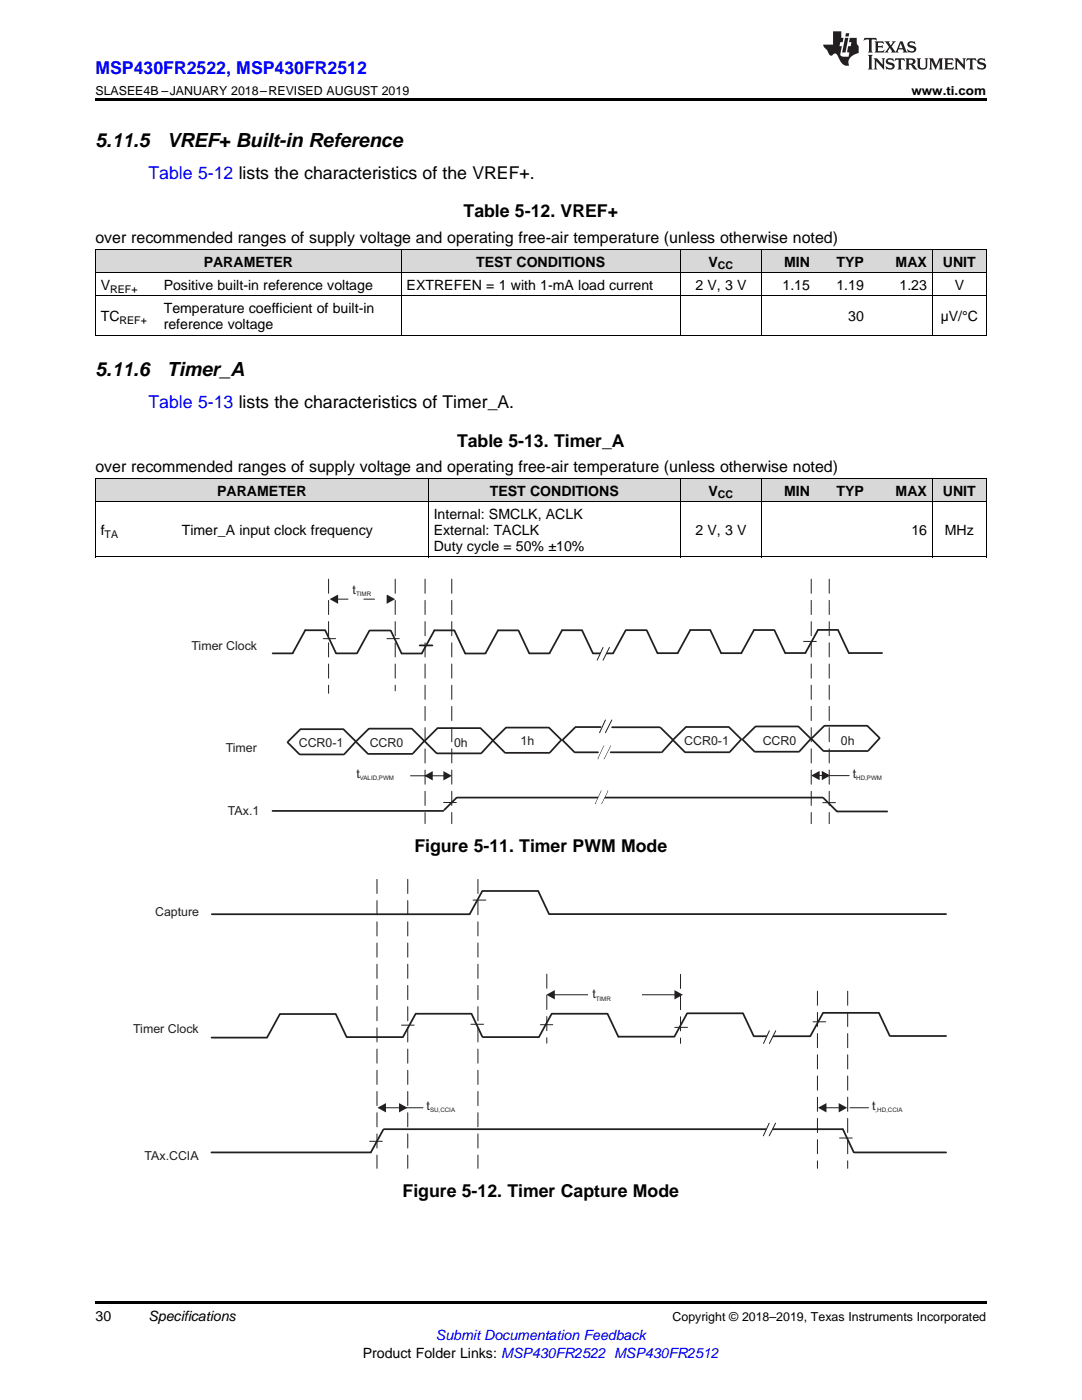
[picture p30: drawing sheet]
<svg xmlns="http://www.w3.org/2000/svg" width="216mm" height="279mm" viewBox="0 0 216 279" stroke-linecap="round" stroke-linejoin="round" font-family="sans-serif">
<defs><g id="words">
<g font-size="3.9">
<text x="19" y="29.3">5.11.5</text>
<text x="33.3" y="29.3">VREF+ Built-in Reference</text>
<text x="19" y="75">5.11.6</text>
<text x="33.3" y="75">Timer_A</text>
</g>
<g font-size="3.5" fill="#00f">
<text x="19" y="14.8">MSP430FR2522, MSP430FR2512</text>
<text x="29.6" y="35.6">Table 5-12 lists the characteristics of the VREF+.</text>
<text x="29.6" y="81.4">Table 5-13 lists the characteristics of Timer_A.</text>
</g>
<g font-size="3.5">
<text x="92.5" y="43.4">Table 5-12. VREF+</text>
<text x="91.2" y="89.1">Table 5-13. Timer_A</text>
<text x="82.7" y="170.1">Figure 5-11. Timer PWM Mode</text>
<text x="80.3" y="238.9">Figure 5-12. Timer Capture Mode</text>
</g>
<g font-size="3.2">
<text x="19" y="48.5">over recommended ranges of supply voltage and operating free-air temperature (unless otherwise noted)</text>
<text x="19" y="94.3">over recommended ranges of supply voltage and operating free-air temperature (unless otherwise noted)</text>
</g>
<g font-size="2.8">
<text x="40.6" y="53.2">PARAMETER</text>
<text x="95" y="53.2">TEST CONDITIONS</text>
<text x="141.4" y="53.2">V</text>
<text x="156.5" y="53.2">MIN</text>
<text x="166.9" y="53.2">TYP</text>
<text x="178.7" y="53.2">MAX</text>
<text x="188.1" y="53.2">UNIT</text>
<text x="20.1" y="57.9">V</text>
<text x="32.7" y="57.9">Positive built-in reference voltage</text>
<text x="81.1" y="57.9">EXTREFEN = 1 with 1-mA load current</text>
<text x="138.7" y="57.9">2 V, 3 V</text>
<text x="156.1" y="57.9">1.15</text>
<text x="166.9" y="57.9">1.19</text>
<text x="179.5" y="57.9">1.23</text>
<text x="190.5" y="57.9">V</text>
<text x="20.1" y="64.1">TC</text>
<text x="32.7" y="62.5">Temperature coefficient of built-in</text>
<text x="32.7" y="65.7">reference voltage</text>
<text x="169.3" y="64.1">30</text>
<text x="187.7" y="64.1">µV/°C</text>
<text x="43.3" y="98.9">PARAMETER</text>
<text x="97.7" y="98.9">TEST CONDITIONS</text>
<text x="141.4" y="98.9">V</text>
<text x="156.5" y="98.9">MIN</text>
<text x="166.9" y="98.9">TYP</text>
<text x="178.7" y="98.9">MAX</text>
<text x="188.1" y="98.9">UNIT</text>
<text x="20.1" y="106.8">f</text>
<text x="36.3" y="106.8">Timer_A input clock frequency</text>
<text x="86.5" y="103.6">Internal: SMCLK, ACLK</text>
<text x="86.5" y="106.8">External: TACLK</text>
<text x="138.7" y="106.8">2 V, 3 V</text>
<text x="181.9" y="106.8">16</text>
<text x="188.5" y="106.8">MHz</text>
<text x="86.5" y="109.9">Duty cycle = 50% ±10%</text>
<text x="19" y="263.6">30</text>
<text x="29.6" y="263.6">Specifications</text>
<text x="72.4" y="270.9">Product Folder Links: MSP430FR2522 MSP430FR2512</text>
</g>
<text font-size="2.8" fill="#00f" x="87" y="267.4">Submit Documentation Feedback</text>
<g font-size="2.5">
<text x="19" y="19">SLASEE4B –JANUARY 2018–REVISED AUGUST 2019</text>
<text x="181.9" y="19">www.ti.com</text>
<text x="134.2" y="263.6">Copyright © 2018–2019, Texas Instruments Incorporated</text>
</g>
<g font-size="2.5" fill="#231f20">
<text x="70.4" y="118.5">t</text>
<text x="38.2" y="129.7">Timer Clock</text>
<text x="59.6" y="149.1">CCR0-1</text>
<text x="73.8" y="149.2">CCR0</text>
<text x="90.6" y="149.1">0h</text>
<text x="103.9" y="148.8">1h</text>
<text x="136.5" y="148.6">CCR0-1</text>
<text x="152.2" y="148.7">CCR0</text>
<text x="167.8" y="148.6">0h</text>
<text x="45" y="150">Timer</text>
<text x="71.1" y="155.2">t</text>
<text x="170.2" y="155.2">t</text>
<text x="45.5" y="162.7">TAx.1</text>
<text x="31" y="182.8">Capture</text>
<text x="118.2" y="199.2">t</text>
<text x="26.6" y="206.1">Timer Clock</text>
<text x="85.1" y="221.5">t</text>
<text x="174" y="221.5">t</text>
<text x="28.9" y="231.5">TAx.CCIA</text>
</g>
<g font-size="2.1">
<text x="143.3" y="53.8">CC</text>
<text x="22" y="58.4">REF+</text>
<text x="23.8" y="64.7">REF+</text>
<text x="143.3" y="99.5">CC</text>
<text x="20.9" y="107.3">TA</text>
</g>
<g font-size="1.2" fill="#231f20">
<text x="71.1" y="119">TIMR</text>
<text x="71.8" y="155.7">VALID,PWM</text>
<text x="170.9" y="155.7">HD,PWM</text>
<text x="118.9" y="199.7">TIMR</text>
<text x="85.8" y="222">SU,CCIA</text>
<text x="174.7" y="222">,HD,CCIA</text>
</g>
</g></defs>
<g fill="#d8d8d8">
<path d="M19 95.5h16.2v4.7h-16.2z"/>
<path d="M35.2 95.5h50.3v4.7h-50.3z"/>
<path d="M85.5 95.5h50.3v4.7h-50.3z"/>
<path d="M135.8 95.5h16.1v4.7h-16.1z"/>
<path d="M151.9 95.5h10.8v4.7h-10.8z"/>
<path d="M162.7 95.5h10.8v4.7h-10.8z"/>
<path d="M173.5 95.5h12.6v4.7h-12.6z"/>
<path d="M186.1 95.5h10.7v4.7h-10.7z"/>
<path d="M19 49.8h12.6v4.7h-12.6z"/>
<path d="M31.6 49.8h48.5v4.7h-48.5z"/>
<path d="M80.1 49.8h55.7v4.7h-55.7z"/>
<path d="M135.8 49.8h16.1v4.7h-16.1z"/>
<path d="M151.9 49.8h10.8v4.7h-10.8z"/>
<path d="M162.7 49.8h10.8v4.7h-10.8z"/>
<path d="M173.5 49.8h12.6v4.7h-12.6z"/>
<path d="M186.1 49.8h10.7v4.7h-10.7z"/>
</g>
<path d="M19 259.7h177.8v.5h-177.8z" fill="#000"/>
<path d="M81.4 175.5v57.7M109.1 194.4v13.8" fill="none" stroke="#231f20" stroke-width=".2" stroke-dasharray="2.8 1.4"/>
<path d="M94.4 179.6h2.5M110.6 198.5h24.1M107.8 204.5h2.5M134.6 205h2.6" fill="none" stroke="#231f20" stroke-width=".2"/>
<g fill="#231f20">
<path d="M109 198.5l1.7-.9v1.9z"/>
<path d="M134.6 197.6l1.7 .9-1.7 1z"/>
</g>
<path d="M117.3 197h10.7v3.1h-10.7z" fill-rule="evenodd" fill="#fff"/>
<g fill="none" stroke="#231f20" stroke-width=".35">
<path d="M96.2 177.9l-2.5 4.5M96.3 177.8h11.1M107.4 177.9l2.1 4.5M42.3 182.5h51.4M109.6 182.4h79.2M42.2 207.1h11.1M55.8 202.4l-2.5 4.6M55.9 202.4h11.1M67 202.4l2.2 4.6M69.3 207h11M82.9 202.4l-2.5 4.5M83 202.3h11"/>
<path d="M94.1 202.4l2.1 4.5M96.4 207h11.1M110 202.4l-2.4 4.5M110.1 202.3h11.1M121.2 202.4l2.2 4.5M123.4 206.9h11.1M137.1 202.3l-2.5 4.6M137.1 202.2h11.1M148.3 202.3l2.1 4.5M150.5 206.8h11.1M164.2 202.2l-2.5 4.6M164.3 202.1h11"/>
<path d="M175.4 202.2l2.1 4.5M177.7 206.8h11.1M76.5 225.4l-2.5 4.6h-31.8M76.6 225.4h91.6"/>
</g>
<path d="M75.2 175.5v57.7M95.4 175.5v57.7M135.8 194.5v13.7" fill="none" stroke="#231f20" stroke-width=".2" stroke-dasharray="2.8 1.4"/>
<path d="M80.1 204.6h2.6M94 204.4h2.5M73.8 227.8h2.5M76.9 221.1h2.9M80.7 221.1h3.7" fill="none" stroke="#231f20" stroke-width=".2"/>
<g fill="#231f20">
<path d="M75.3 221.1l1.7-1v1.9z"/>
<path d="M79.6 220.1l1.7 1-1.7 .9z"/>
</g>
<path d="M168.2 225.4l2.1 4.5M170.4 230h18.4" fill="none" stroke="#231f20" stroke-width=".35"/>
<path d="M162.2 203.9h2.6M164.8 221.1h2.7M167.5 227.1h2.6M169.6 221.1h3.7" fill="none" stroke="#231f20" stroke-width=".2"/>
<path d="M163.1 197.8v35.4M169.1 197.8v35.4" fill="none" stroke="#231f20" stroke-width=".2" stroke-dasharray="2.8 1.4"/>
<g fill="#231f20">
<path d="M163.2 221.1l1.7-1v1.9z"/>
<path d="M167.4 220.1l1.6 1-1.6 .9z"/>
</g>
<path d="M153.5 224.2h1.3l-1.3 2.5h-1.2z" fill-rule="evenodd" fill="#fff"/>
<path d="M153.5 224.2l-1.2 2.5M154.8 224.2l-1.3 2.5" fill="none" stroke="#231f20" stroke-width=".2"/>
<path d="M153.5 205.7h1.3l-1.3 2.6h-1.2z" fill-rule="evenodd" fill="#fff"/>
<path d="M64.5 127.5h2.5M153.5 205.7l-1.2 2.6M154.8 205.7l-1.3 2.6" fill="none" stroke="#231f20" stroke-width=".2"/>
<path d="M65.6 115.6v22.8" fill="none" stroke="#231f20" stroke-width=".2" stroke-dasharray="2.8 1.4"/>
<path d="M83.8 128.8h2.5" fill="none" stroke="#231f20" stroke-width=".35"/>
<path d="M67.3 119.6h10" fill="none" stroke="#231f20" stroke-width=".2" stroke-dasharray="2.1 3.2"/>
<g fill="#231f20">
<path d="M65.8 119.6l1.7-1v1.9z"/>
<path d="M77.2 118.6l1.6 1-1.6 .9z"/>
</g>
<path d="M66.6 115.6h10.6v3.1h-10.6z" fill-rule="evenodd" fill="#fff"/>
<path d="M73.7 125.9l-2.5 4.5M78 125.9l2.1 4.5M86.7 125.8l-2.5 4.6M54.4 161.8h34.1" fill="none" stroke="#231f20" stroke-width=".35"/>
<path d="M78.9 115.6v22.3" fill="none" stroke="#231f20" stroke-width=".2" stroke-dasharray="2.8 1.4"/>
<path d="M81.9 154.8h3.7M86.2 154.8h2.4" fill="none" stroke="#231f20" stroke-width=".2"/>
<g fill="#231f20">
<path d="M84.7 154.8l1.6-.9v1.9z"/>
<path d="M88.5 153.9l1.7 .9-1.7 1z"/>
</g>
<g fill="none" stroke="#231f20" stroke-width=".35">
<path d="M57.4 148.1l2.3 2.4M59.9 150.6h8.7M59.9 145.6l-2.4 2.4M60 145.5h8.4M68.5 145.5l2.4 2.4M71 148l-2.2 2.4M71 148l2.4 2.4M73.5 150.5h8.8M73.6 145.4l-2.5 2.5M73.7 145.4h8.4M82.2 145.4l2.4 2.4M84.6 147.9l-2.2 2.4"/>
<path d="M84.7 147.9l2.4 2.4M87.2 150.4h8.8M87.3 145.3l-2.5 2.5M87.4 145.3h8.4M95.9 145.3l2.4 2.4M98.3 147.8l-2.2 2.4M98.4 147.8l2.3 2.4M100.9 150.2h8.7M100.9 145.2l-2.4 2.5M101 145.2h8.4M109.5 145.2l2.5 2.4M112 147.7l-2.2 2.4"/>
<path d="M112.3 147.7l2.3 2.4M114.7 150.1h4.6M114.8 145.1l-2.4 2.5M114.9 145.1h5M131.8 145.2l2.4 2.4M134.3 147.7l-2.2 2.4"/>
</g>
<path d="M120.8 143.7h1.3l-1.3 2.5h-1.2z" fill-rule="evenodd" fill="#fff"/>
<path d="M120.8 143.7l-1.2 2.5M122.1 143.7l-1.3 2.5" fill="none" stroke="#231f20" stroke-width=".2"/>
<path d="M120.5 148.9h1.3l-1.3 2.5h-1.2z" fill-rule="evenodd" fill="#fff"/>
<path d="M77.2 127.5h2.5M120.5 148.9l-1.2 2.5M121.8 148.9l-1.3 2.5" fill="none" stroke="#231f20" stroke-width=".2"/>
<g fill="none" stroke="#231f20" stroke-width=".35">
<path d="M54.4 130.4h4M64.9 125.8h-4l-2.5 4.5M64.9 125.9l2.2 4.5M67.1 130.4h4M73.9 125.8h4M80.2 130.4h4M86.7 125.8h4M90.7 125.9l2.1 4.5M92.9 130.4h4M103.4 125.8h-4l-2.5 4.6M103.5 125.9l2.1 4.5M105.7 130.4h3.9"/>
<path d="M116.1 125.8h-3.9l-2.5 4.5M116.2 125.9l2.1 4.5M118.4 130.4h3.9M124.9 125.8l-2.5 4.5M125 125.8h3.9M129.1 125.8l2.1 4.6M131.2 130.4h4M141.7 125.7h-4l-2.4 4.6M141.8 125.8l2.1 4.6h4M154.4 125.7h-4l-2.4 4.6M154.5 125.8l2.2 4.5M156.7 130.3h4"/>
<path d="M167.2 125.7h-4l-2.5 4.6M167.2 125.8l2.2 4.5M169.4 130.3h6.6M91.1 159.2l-2.5 2.4M91.2 159.2h73M121.9 150.1h9.9M122.1 145.1h9.5M134.3 147.7l2.3 2.4M136.8 150.1h8.7M136.8 145.1l-2.4 2.4M136.9 145.1h8.4M145.4 145.1l2.5 2.4"/>
<path d="M147.9 147.6l-2.2 2.4M148.2 147.6l2.3 2.4M150.7 150h8.7M150.7 145l-2.4 2.4M150.8 145h8.4M159.3 145l2.4 2.4M161.8 147.5l-2.2 2.4M161.9 147.5l2.4 2.3M164.3 159.3l2.7 2.6M164.4 149.9h8.8M164.5 144.9l-2.5 2.4M164.6 144.8h8.4"/>
<path d="M173.1 144.9l2.4 2.3M175.5 147.3l-2.2 2.5M167 161.9h10"/>
</g>
<path d="M84.8 115.6v48.8" fill="none" stroke="#231f20" stroke-width=".2" stroke-dasharray="2.8 1.4"/>
<path d="M120.5 148.9h1.3l-1.3 2.5h-1.2z" fill-rule="evenodd" fill="#fff"/>
<path d="M90.1 115.6v48.8M161.9 115.6v48.8M165.5 115.6v48.8" fill="none" stroke="#231f20" stroke-width=".2" stroke-dasharray="2.8 1.4"/>
<path d="M163.4 154.8h.7M165.6 154.8h3.8" fill="none" stroke="#231f20" stroke-width=".2"/>
<g fill="#231f20">
<path d="M161.9 154.8l1.7-1v1.9z"/>
<path d="M164 153.8l1.7 1-1.7 .9z"/>
</g>
<path d="M160.3 128h2.6M88.5 160.2h2.6M164.2 160.2h2.5" fill="none" stroke="#231f20" stroke-width=".2"/>
<path d="M120.3 129.2h1.3l-1.3 2.6h-1.1z" fill-rule="evenodd" fill="#fff"/>
<path d="M120.3 129.2l-1.1 2.6M121.6 129.2l-1.3 2.6" fill="none" stroke="#231f20" stroke-width=".2"/>
<path d="M120 157.9h1.3l-1.3 2.5h-1.2z" fill-rule="evenodd" fill="#fff"/>
<path d="M120 157.9l-1.2 2.5M121.3 157.9l-1.3 2.5" fill="none" stroke="#231f20" stroke-width=".2"/>
<path d="M120 157.9h1.3l-1.3 2.5h-1.2z" fill-rule="evenodd" fill="#fff"/>
<g fill="none" stroke="#000" stroke-width=".2">
<path d="M19 59.1h177.8M19 54.4h177.8M19 49.8h177.8M19.1 49.8v17.2M80 49.8v17.2M135.7 49.8v17.2M151.9 49.8v17.2M186 49.8v17.2M196.8 49.8v17.2M19 66.9h177.8M19 95.5h177.8M19.1 95.5v15.7"/>
<path d="M85.4 95.5v15.7M135.7 95.5v15.7M151.9 95.5v15.7M186 95.5v15.7M196.8 95.5v15.7M19 111.1h177.8M19 100.1h177.8"/>
</g>
<path d="M19 19.5h177.8v.5h-177.8z" fill="#000"/>
<g fill="#231f20">
<path d="M172.5 7.6l-.1 .5 .4-.2h.6v.1v2.1l-.2 .4h.9l-.2-.4v-2.1l.1-.1h.5l.5 .2-.2-.5zM174.5 8.3l.2 .3v1.5l-.2 .4h1.8l.2-.6a1.04 1.04 0 0 1-1.3 .2v-.7h.6l.3 .2v-.6l-.3 .2h-.6v-.6l.8-.1 .4 .3-.2-.5zM176.5 8.3l.9 1.1-.9 1.1h.8l-.2-.2 .4-.7 .5 .7-.2 .2h1.5l-.2-.2 .2-.4h.9l.1 .4-.2 .2h1l-.3-.3-.7-1.9h-.5l-.9 2-.8-1 .9-1h-.8l.1 .3-.4 .5-.3-.6 .1-.2zM179.7 8.6l.4 1h-.7zM181.3 8.4a.63 .63 0 0 0-.2 .7 .63 .63 0 0 0 .6 .4l.6 .2 .1 .2a.75 .75 0 0 1-.7 .4 .75 .75 0 0 1-.6-.5l.1 .7 .1-.1a1.11 1.11 0 0 0 1.5-.6 1.13 1.13 0 0 0-1.2-.8l-.1-.4a1.04 1.04 0 0 1 1.2 .2l-.2-.5-.2 .1-.4-.2zM173.2 10.9l.2 .4v2.2l-.2 .4h1l-.3-.4v-2.2l.3-.4zM174.3 11.6l.3 .4v1.5l-.3 .4h.8l-.2-.4v-1.3l1.5 1.7v-1.9l.2-.4h-.7l.2 .4v.9l-1.1-1.3zM177 11.8a.62 .62 0 0 0-.2 .7 .62 .62 0 0 0 .6 .4l.6 .1 .1 .3a.76 .76 0 0 1-.7 .3 .76 .76 0 0 1-.7-.4l.2 .7 .1-.1a1.11 1.11 0 0 0 1.5-.6 1.13 1.13 0 0 0-1.2-.8l-.1-.4a1.04 1.04 0 0 1 1.2 .2l-.2-.6-.2 .1-.5-.1zM178.7 11.6l-.2 .6a.61 .61 0 0 1 .8-.3v1.6l-.2 .4h.9l-.2-.4v-1.6a.63 .63 0 0 1 .7 .3l-.1-.6zM180.6 11.6l.3 .4v1.5l-.3 .4h1l-.2-.2-.1-.8 .6 .2a.76 .76 0 0 0 1.2 .7l-1-1a.58 .58 0 0 0 .6-.5 .58 .58 0 0 0-.5-.6zM181.4 11.9h.1a.45 .45 0 0 1 .5 .1 .45 .45 0 0 1 .1 .5l-.8 .2zM182.9 11.6l.2 .2a2.17 2.17 0 0 0 .3 1.9 .99 .99 0 0 0 1.6-.6v-1.1l.2-.4h-.7l.2 .2a1.92 1.92 0 0 1-.2 1.8 .6 .6 0 0 1-.9-.5v-1.1l.2-.4zM185.4 11.6l.2 .4v1.5l-.2 .4h.7l-.2-.4v-1.4l.8 1.8 .8-1.8v1.4l-.2 .4h.9l-.2-.4v-1.5l.2-.4h-.8l-.6 1.5-.6-1.5zM188.4 11.6l.2 .4v1.5l-.2 .4h1.8l.1-.6a1.04 1.04 0 0 1-1.2 .1v-.6h.5l.4 .2v-.6l-.4 .2h-.5v-.7h.8l.3 .3-.1-.6zM190.5 11.6l.2 .4v1.5l-.2 .4h.7l-.2-.4v-1.3l1.5 1.7v-1.9l.2-.4h-.7l.2 .4v.9l-1.1-1.3zM192.9 11.6l-.1 .6a.61 .61 0 0 1 .7-.3l.1 1.6-.3 .4h1l-.3-.4 .1-1.6a.63 .63 0 0 1 .7 .3l-.1-.6zM195.2 11.8a.62 .62 0 0 0-.2 .7 .62 .62 0 0 0 .6 .4l.6 .1 .1 .3a.76 .76 0 0 1-.7 .3 .76 .76 0 0 1-.6-.4l.1 .7 .1-.1a1.11 1.11 0 0 0 1.6-.6 1.13 1.13 0 0 0-1.3-.8l-.1-.4a1.04 1.04 0 0 1 1.2 .2l-.1-.6-.2 .1-.5-.1z"/>
<path d="M166.2 6.3v2.6h-1.9v.4l.8 .9a.91 .91 0 0 0 1 .8 .56 .56 0 0 1 .5-.3 .56 .56 0 0 1 .5 .3l.4 .8a1.53 1.53 0 0 0 1.9 1.2 1.54 1.54 0 0 1 1-2.1l.9-.3v-1.4a1.52 1.52 0 0 1-.4-1.6h-1.3l-.2 .8h.5l-.2 .8h-.5l-.1 1v.2l.4 .1-.2 .8a1.93 1.93 0 0 1-1.6-.3l.3-1.8h-.5l.2-.8h.4l.2-.8h-.4v-1.3zM168.6 7.6l-.6 2.9h.7l.6-2.9zM168.8 6.6l-.1 .7h.6l.2-.7z"/>
</g>
<use href="#words"/>
</svg>
